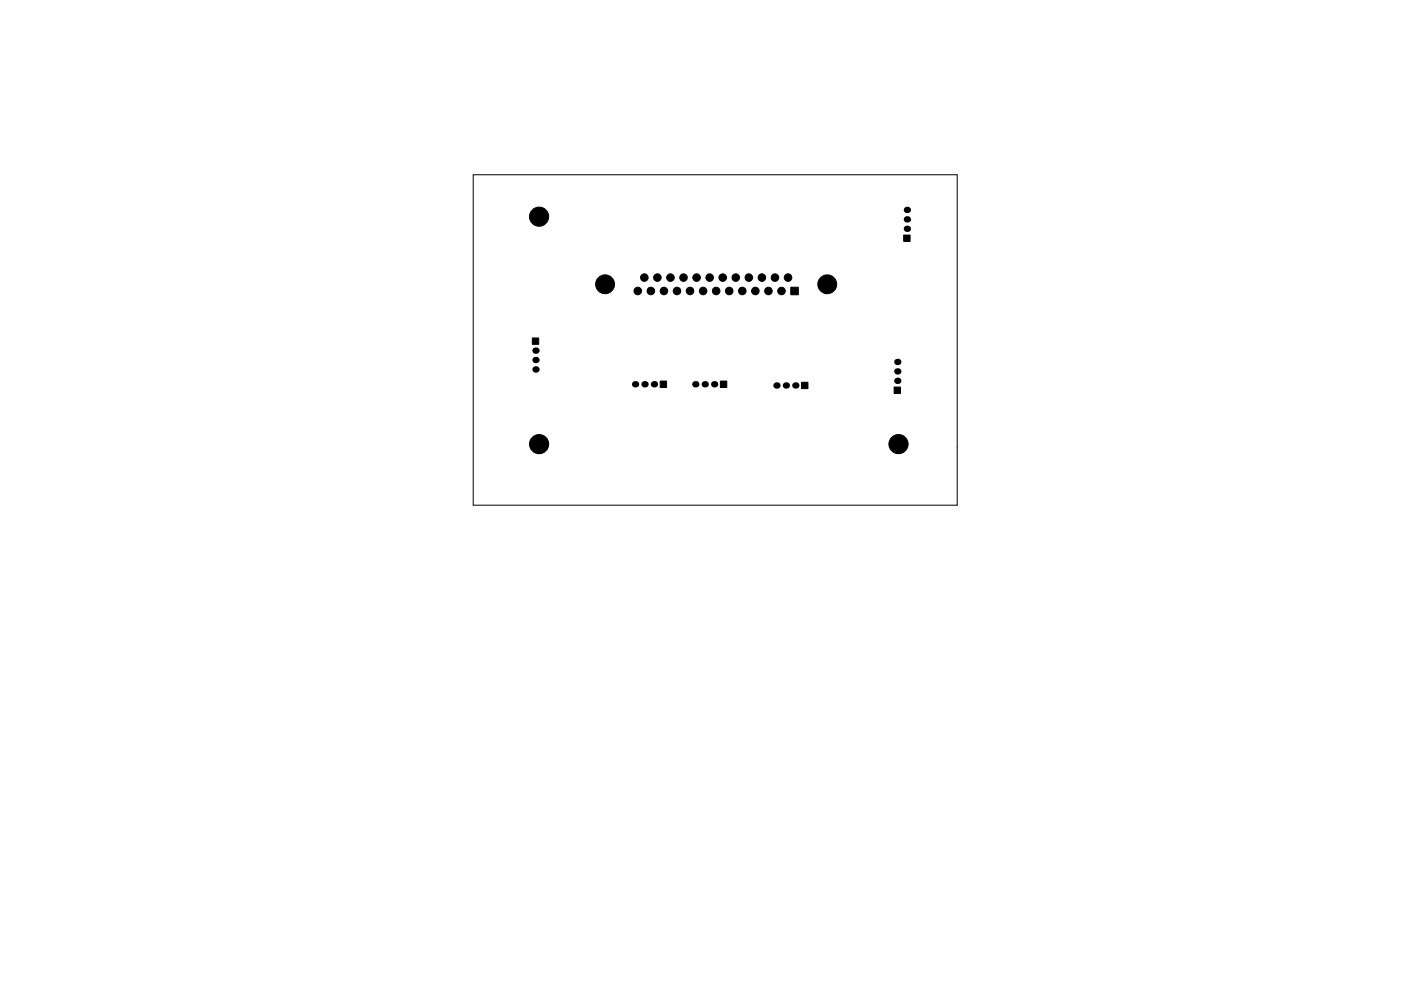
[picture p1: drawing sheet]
<svg xmlns="http://www.w3.org/2000/svg" width="297mm" height="210mm" viewBox="0 0 297 210" stroke-linecap="round" stroke-linejoin="round" font-family="sans-serif">
<path d="M100.3 37.1h102.6v70.1h-102.6z" fill="none" stroke="#000" stroke-width=".21"/>
<g fill="#000" stroke="#000" stroke-width=".21">
<path d="M191.6 49.9h1.4v1.3h-1.4zM112.9 71.7h1.3v1.4h-1.3zM167.7 60.9h1.6v1.6h-1.6zM140 80.9h1.3v1.3h-1.3zM152.7 80.9h1.4v1.3h-1.4zM169.9 81.1h1.4v1.4h-1.4zM189.6 82.1h1.3v1.4h-1.3z"/>
<circle cx="114.3" cy="46" r="2.03"/>
<circle cx="136.6" cy="58.9" r=".8"/>
<circle cx="139.4" cy="58.9" r=".8"/>
<circle cx="142.1" cy="58.9" r=".8"/>
<circle cx="144.9" cy="58.9" r=".8"/>
<circle cx="147.7" cy="58.9" r=".8"/>
<circle cx="150.5" cy="58.9" r=".8"/>
<circle cx="153.2" cy="58.9" r=".8"/>
<circle cx="156" cy="58.9" r=".8"/>
<circle cx="158.8" cy="58.9" r=".8"/>
<circle cx="161.5" cy="58.9" r=".8"/>
<circle cx="164.3" cy="58.9" r=".8"/>
<circle cx="167.1" cy="58.9" r=".8"/>
<circle cx="128.3" cy="60.3" r="2"/>
<circle cx="135.2" cy="61.7" r=".8"/>
<circle cx="138" cy="61.7" r=".8"/>
<circle cx="140.8" cy="61.7" r=".8"/>
<circle cx="143.5" cy="61.7" r=".8"/>
<circle cx="146.3" cy="61.7" r=".8"/>
<circle cx="149.1" cy="61.7" r=".8"/>
<circle cx="151.8" cy="61.7" r=".8"/>
<circle cx="154.6" cy="61.7" r=".8"/>
<circle cx="157.4" cy="61.7" r=".8"/>
<circle cx="160.2" cy="61.7" r=".8"/>
<circle cx="162.9" cy="61.7" r=".8"/>
<circle cx="165.7" cy="61.7" r=".8"/>
<circle cx="175.4" cy="60.3" r="2"/>
<circle cx="114.3" cy="94.2" r="2.03"/>
<circle cx="190.5" cy="94.2" r="2.03"/>
</g>
<g fill="#000">
<circle cx="192.3" cy="44.5" r=".67"/>
<circle cx="192.3" cy="48.5" r=".67"/>
<circle cx="192.3" cy="46.5" r=".67"/>
<circle cx="113.5" cy="78.4" r=".67"/>
<circle cx="113.5" cy="76.4" r=".67"/>
<circle cx="113.5" cy="74.4" r=".67"/>
<circle cx="190.2" cy="78.8" r=".67"/>
<circle cx="190.2" cy="76.8" r=".67"/>
<circle cx="134.7" cy="81.5" r=".67"/>
<circle cx="136.7" cy="81.5" r=".67"/>
<circle cx="138.7" cy="81.5" r=".67"/>
<circle cx="147.4" cy="81.5" r=".67"/>
<circle cx="149.4" cy="81.5" r=".67"/>
<circle cx="151.4" cy="81.5" r=".67"/>
<circle cx="164.6" cy="81.8" r=".67"/>
<circle cx="166.6" cy="81.8" r=".67"/>
<circle cx="168.6" cy="81.8" r=".67"/>
<circle cx="190.2" cy="80.8" r=".67"/>
</g>
</svg>
